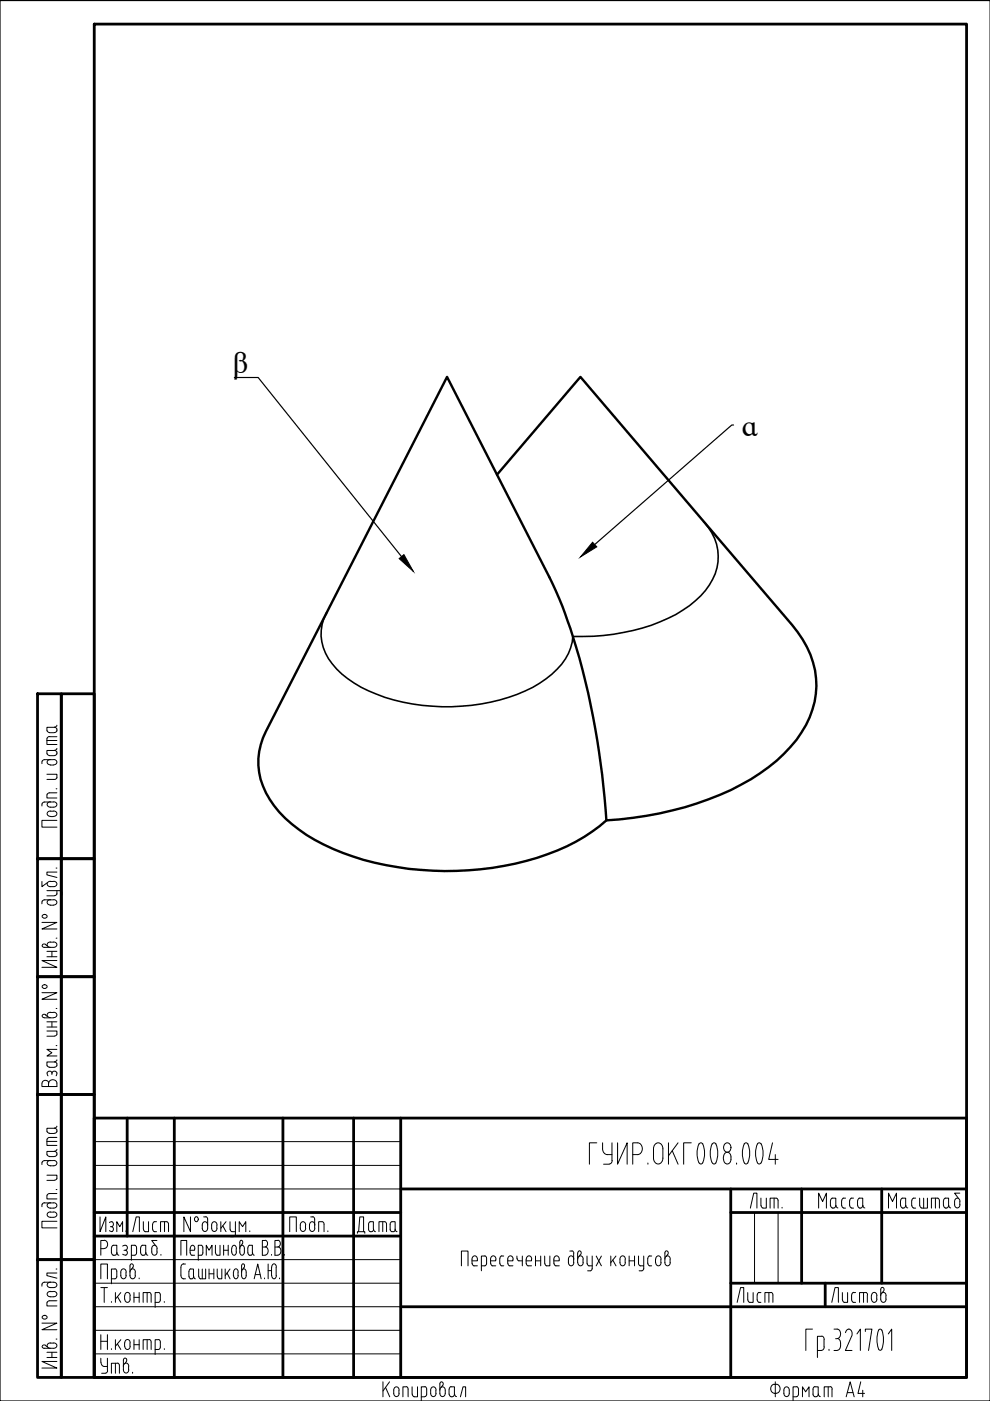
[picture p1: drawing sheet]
<svg xmlns="http://www.w3.org/2000/svg" width="210mm" height="297mm" viewBox="0 0 210 297" stroke-linecap="round" stroke-linejoin="round" font-family="sans-serif">
<defs><g id="words">
<text font-size="7.1" x="74.4" y="262.8">Дата</text>
<g font-size="6.6">
<text x="172.5" y="257.5">Масса</text>
<text x="187.3" y="257.5">Масштаб</text>
<text x="26.8" y="262.5">Лист</text>
<text x="178.2" y="297.4">A4</text>
</g>
<g font-size="6.4">
<text x="49.4" y="79.1">β</text>
<text x="157.3" y="92.4">ɑ</text>
</g>
</g></defs>
<path d="M149.3 110.6a10.7 10.7 0 0 1 .3 14.6 26.6 26.6 0 0 1-13.4 8 47.1 47.1 0 0 1-14.7 1.7 12.2 12.2 0 0 1-5.7 9 33 33 0 0 1-15.9 5.6 41.2 41.2 0 0 1-23.4-3.8 15.9 15.9 0 0 1-8-8.4 9.2 9.2 0 0 1 .7-7.2" fill="none" stroke="#000" stroke-width=".34"/>
<path d="M105.4 100.7l17.7-20.8 44.8 52.6a18.5 18.5 0 0 1 4.4 17.9 25 25 0 0 1-9.3 12.2 58.8 58.8 0 0 1-25.9 10.4l-5.7 .7-2.8 .2a162 162 0 0 0-9.4-45.4l-2.7-6.1-21.7-42.5-38.4 75.2a14.2 14.2 0 0 0 1.7 15.7 32.4 32.4 0 0 0 14.6 10 65 65 0 0 0 45.5-.5 35.9 35.9 0 0 0 10.4-6.4" fill="none" stroke="#000" stroke-width=".51"/>
<g fill="none" stroke="#000" stroke-width=".59">
<path d="M20 5.1h184.9v286.9h-184.9zM8 147.1h5v35h-5zM13 147.1h7v35h-7zM8 182.1h5v25h-5zM13 182.1h7v25h-7zM8 207.1h5v25h-5zM13 207.1h7v25h-7zM8 232.1h5v35h-5zM13 232.1h7v35h-7zM20 237.1h184.9v54.9h-184.9zM27 237.1v25M37 237.1v54.9"/>
<path d="M60 237.1v54.9M75 237.1v54.9M85 237.1v54.9M20 257.1h65M85 252.1h119.9M154.9 252.1v39.9M154.9 257.1h50M170 252.1v20M186.9 252.1v20M8 267.1h5v24.9h-5zM13 267.1h7v24.9h-7zM20 262.1h65"/>
<path d="M85 277.1h119.9M154.9 272.1h50M175 272.1v5"/>
</g>
<g fill="none" stroke="#000" stroke-width=".21">
<path d="M9.9 157h2.2M10 159.8l.1 .2 .4 .2M10 154.9l.1 .2 .4 .2M10.5 156.2h1.6M10.5 155.3h1M10.5 156.2h-.2l-.4 .4v1.2h2.2M11.5 159.1h-1.6v.7M11.5 154.2h-1.6v.7M11.5 159.1l.5 .2 .1 .2M11.5 154.2l.5 .2 .1 .5M12.1 159.5v.3M12.1 158.7l-.1 .2-.5 .2"/>
<path d="M12.1 159.8l-.1 .2-.5 .2M12.1 153.8l-.1 .2-.5 .2M12.1 154.9l-.1 .2-.5 .2M8.9 161.5v.4M8.9 170.5v.4M9.9 164.2h2.2l-.1 .9-.5 .2M9.9 165.3h1.6M10.5 160.2h1M10.7 172h.6M10.7 173.1h.6M10.7 162.2h.6M10.7 171.9a.58 .58 0 0 0-.7 .6 .58 .58 0 0 0 .7 .6"/>
<path d="M10.7 170a.58 .58 0 0 0-.7 .6 .58 .58 0 0 0 .7 .5M10.7 161a.58 .58 0 0 0-.7 .6 .58 .58 0 0 0 .7 .6M11.3 170h-1.8l-.5 .2-.1 .2M11.3 161.1h-1.8l-.5 .2-.1 .2M11.4 171.9a.58 .58 0 0 1 .7 .6 .58 .58 0 0 1-.7 .6M11.4 170a.58 .58 0 0 1 .7 .6 .58 .58 0 0 1-.7 .5h-.7M11.4 161a.58 .58 0 0 1 .7 .6 .58 .58 0 0 1-.7 .6M11.9 167.2h.2M12.1 173.9h-3.2v1.5h3.2M12.1 168.1h-1.6h-.2l-.4 .4v.7h2.2M8.9 195.6h3.2l-3.2 1.4h3.2M8.9 186.9v1.1l1.1-.9"/>
<path d="M8.9 191.2v.4M9 194.1a.5 .5 0 0 1 .6-.2 .5 .5 0 0 1 .3 .6 .5 .5 0 0 1-.6 .2 .5 .5 0 0 1-.3-.6zM9.9 189.9h1.6M9.9 188.8h2.7M10.7 199.8h.6M10.7 191.9h.6M10.7 186.9h.6M10.7 199.7a.58 .58 0 0 0-.7 .6 .58 .58 0 0 0 .7 .6M10.7 190.7a.58 .58 0 0 0-.7 .6 .58 .58 0 0 0 .7 .6M10.7 186.8a.58 .58 0 0 0-.7 .6 .58 .58 0 0 0 .7 .6M11.3 190.8h-1.8l-.5 .2-.1 .2M11.4 199.7a.58 .58 0 0 1 .7 .6 .58 .58 0 0 1-.7 .6h-2a.38 .38 0 0 1-.5-.5 .38 .38 0 0 1 .6-.2h.2"/>
<path d="M11.4 190.7a.58 .58 0 0 1 .7 .6 .58 .58 0 0 1-.7 .6M11.4 186.8a.58 .58 0 0 1 .7 .6 .58 .58 0 0 1-.7 .6h-.7M11.9 198.9h.2M11.9 184.1h.2M12.1 188.8l-.1 .9-.5 .2M12.1 184.9h-2.2v.6l2.2 .5M12.6 188.8l.5 .2v.2M13.1 189.3v.5M8.9 210.5h3.2l-3.2 1.4h3.2M9 209a.5 .5 0 0 1 .6-.2 .5 .5 0 0 1 .3 .6 .5 .5 0 0 1-.6 .2 .5 .5 0 0 1-.3-.6zM9.4 215.8h1.9M9.7 215.2l.4 .3"/>
<path d="M9.7 200.3l.4 .3M9.7 215.1a.39 .39 0 0 0-.7 .1 .39 .39 0 0 0 .4 .6M9.9 218.6h2.2v.7M9.9 219.7h1.6M9.9 217.7h2.2M9.9 216.6h2.2M9.9 202.8h2.2M9.9 201.7h2.2M10.7 214.7h.6M10.7 214.6a.58 .58 0 0 0-.7 .6 .58 .58 0 0 0 .7 .6M11 201.7v1.1M11 216.6v1.1"/>
<path d="M11.4 214.6a.58 .58 0 0 1 .7 .6 .58 .58 0 0 1-.7 .6M11.9 213.8h.2M12.1 203.7h-3.2l3.2 1.4h-3.2M12.1 219.3l-.1 .2-.5 .2M8.9 229.6a.71 .71 0 0 1 .7-.5 .71 .71 0 0 1 .7 .5 .89 .89 0 0 1 .9-.7 .89 .89 0 0 1 .9 .7v.8h-3.2v-.8M10 227.5a.52 .52 0 0 1 .5-.4 .52 .52 0 0 1 .5 .4 .56 .56 0 0 1 .9-.3 .56 .56 0 0 1 0 .9M10 239.9l.1 .2 .4 .2M10 227.5l.2 .6M10.3 229.6v.8M11 227.5v.3M11.5 225.2h-1.6v.7l.4 .3 1.2 .1M11.5 239.2h-1.6v.7"/>
<path d="M11.5 225.2l.5 .2 .1 .2M11.5 239.2a.51 .51 0 0 1 .6 .7M11.9 221.7h.2M12.1 225.6a.51 .51 0 0 1-.6 .7M12.1 222.5h-2.2l1.1 .7-1.1 .7h2.2M12.1 224.7l-.1 .2-.5 .2M12.1 238.8l-.1 .2-.5 .2M12.1 239.9l-.1 .2-.5 .2M8.9 246.5v.4M8.9 255.4v.4M8.9 246.5l.1-.2 .4-.2 2-.1a.58 .58 0 0 1 .7 .6 .58 .58 0 0 1-.7 .6h-.7M9.4 255h1.9"/>
<path d="M9.5 255l-.5 .2-.1 .2M9.9 249.2h2.2l-.1 .8-.5 .2M9.9 241.6v1.3h2.2M9.9 250.3h1.6M9.9 242h2.2M10.5 240.3h1M10.7 257l.7-.1a.58 .58 0 0 1 .7 .6 .58 .58 0 0 1-.7 .6h-.7M10.7 256.9a.58 .58 0 0 0-.7 .6 .58 .58 0 0 0 .7 .6M10.7 255a.58 .58 0 0 0-.7 .6 .58 .58 0 0 0 .7 .5M10.7 246a.58 .58 0 0 0-.7 .6 .58 .58 0 0 0 .7 .6M11.4 255a.58 .58 0 0 1 .7 .6 .58 .58 0 0 1-.7 .5h-.7M11.5 244.1h-1.6v.7l.4 .3 1.2 .1"/>
<path d="M11.5 244.1l.5 .2 .1 .2M11.9 252.2h.2M12.1 258.9h-3.2v1.4h3.2M12.1 253.1h-1.6h-.2l-.4 .4v.7h2.2M12.1 244.5a.49 .49 0 0 1-.6 .7M12.1 241.2h-1.6l-.4 .2-.1 .2M12.1 243.7l-.1 .2-.5 .2M20 242h65M20 252.1h65M20 247.1h65M21.2 258v3.1l1.2-3.1v3.1M23.2 259.2a.53 .53 0 0 1 .9 .1 .53 .53 0 0 1-.4 .8 .57 .57 0 0 1 .3 .5 .57 .57 0 0 1-.3 .5"/>
<path d="M40.4 258v3.1l-1.4-3.1v3.1M41.4 258a.48 .48 0 0 1 .6 .5 .48 .48 0 0 1-.6 .5 .62 .62 0 0 1 0-1zM43.2 258h.4M43.6 258l.4 .2v.3v1.9a.58 .58 0 0 1-.5 .7 .58 .58 0 0 1-.6-.7v-.7a.58 .58 0 0 1 .6-.7 .58 .58 0 0 1 .5 .7M46 259.7v.7M46 259.7a.58 .58 0 0 0-.6-.7 .58 .58 0 0 0-.5 .7v.7a.58 .58 0 0 0 .6 .7 .58 .58 0 0 0 .5-.7M46.8 259v2.1M47.2 259.9l.7 1.2M47.9 259l-1.1 1.4M48.8 259v1.6M49.9 259v2.6l-.2 .5-.2 .1M64.8 259.7v.7"/>
<path d="M64.8 259.7a.58 .58 0 0 0-.6-.7 .58 .58 0 0 0-.5 .7v.7a.58 .58 0 0 0 .6 .7 .58 .58 0 0 0 .5-.7M65.9 258h.4M66.3 258l.4 .2v.3l.1 1.9a.58 .58 0 0 1-.6 .7 .58 .58 0 0 1-.6-.7v-.7a.58 .58 0 0 1 .6-.7 .58 .58 0 0 1 .6 .7M68.3 259h-.7v2.1M68.3 259l.2 .1 .2 .5v1.5M126.5 242.3h-1.5v4.5M127.8 242.3a2.41 2.41 0 0 0 .4 2.3l.6 .2h1M128 246.8h1.2M129.8 242.3v3.8M129.8 246a.69 .69 0 0 1-.6 .8M130.9 242.3v4.5l2.1-4.5v4.5M134.2 244.8h1"/>
<path d="M135.2 242.3h-1v4.5M135.2 242.3a1.28 1.28 0 0 1 1 1.3 1.28 1.28 0 0 1-1 1.2M137.4 246.6v.2M138.6 245.5a1.02 1.02 0 0 0 1 1.3 1.02 1.02 0 0 0 .9-1.3M138.6 245.6v-2a1.02 1.02 0 0 1 1-1.3 1.02 1.02 0 0 1 .9 1.3v2M141.7 242.3v4.5M142.5 244l1.3 2.8M143.8 242.3l-2.1 2.8M146.6 242.3h-1.7v4.5M148.2 242.5l.6-.2a4.2 4.2 0 0 1 0 4.5h-.3a4.1 4.1 0 0 1-.5-3.7zM151 242.5l-.4 1.7 .1 1.2 .3 1.1M151 242.6l.3-.3h.3a4.2 4.2 0 0 1 0 4.5h-.3l-.3-.3"/>
<path d="M153.4 245.8a1.26 1.26 0 0 1 .8-1.5 1.09 1.09 0 0 1 .8 1.5M153.4 245.8a.81 .81 0 0 0 .8 1 .81 .81 0 0 0 .8-1M153.6 242.6a.78 .78 0 0 1 1-.2 .78 .78 0 0 1 .4 .9 .81 .81 0 0 1-.8 1 .81 .81 0 0 1-.8-1zM156.2 246.6v.2M158.6 242.5l.4 1.7-.1 1.2-.3 1.1M158.6 242.6l-.3-.3h-.3a4.2 4.2 0 0 0 0 4.5h.3l.3-.3M159.1 256.1l.7-3.1h.7v3.1M160 257.1v15M161.3 254l.1 1.8 .4 .3h.7v-2.1M161.4 242.6l-.3-.3h-.3a4.2 4.2 0 0 0 0 4.5h.3l.3-.3M161.4 242.5l.4 1.7-.1 1.2-.3 1.1M163.8 242.3l-.8 3.5h2"/>
<path d="M164.1 254v2.1M164.4 244.8v2M164.5 254h-1.2v2.1M164.6 254l.2 .1 .2 .5M165 254.6v1.5M165 257.1v15M165.8 256v.1M8.9 272.3v.4M8.9 272.3l.1-.3 .4-.1h2a.58 .58 0 0 1 .7 .5 .58 .58 0 0 1-.7 .6h-.7M9 279.1a.5 .5 0 0 1 .6-.2 .5 .5 0 0 1 .3 .6 .5 .5 0 0 1-.6 .2 .5 .5 0 0 1-.3-.6zM10.7 273.8h.6M10.7 273.8a.58 .58 0 0 0-.7 .6 .58 .58 0 0 0 .7 .5"/>
<path d="M10.7 271.9a.58 .58 0 0 0-.7 .5 .58 .58 0 0 0 .7 .6M11.4 273.8a.58 .58 0 0 1 .7 .6 .58 .58 0 0 1-.7 .5h-.7M11.9 269.1h.2M12.1 275.8h-1.6h-.2l-.4 .4v.7h2.2M12.1 269.9h-2.2v.6l2.2 .5M20 277.1h65M20 272.1h65M20 267.1h65M21.4 271.1v-3.1h1.4v3.1M21.4 273h1.4M21.4 264.7h.7M22.1 263h-.7v3.1"/>
<path d="M22.1 273v3.1M22.1 263a.89 .89 0 0 1 .7 .8 .89 .89 0 0 1-.7 .9M23.2 260.9l.5 .2M23.4 260.1h.3M23.6 276v.1M23.6 271.1h.7M24.3 269.1h-.7v3.1M24.4 266.1h.2l.2-.5v-1.6l-.9 .1a2.04 2.04 0 0 0-.2 1.8l.2 .2h.4M24.4 269l.2 .1 .2 .4M24.5 274.1v2M24.8 270.6l-.2 .5h-.2M24.8 269.6v1"/>
<path d="M24.8 265.6l.2 .5h.2M24.9 274.9l.7 1.2M25.6 269.7v.7a.58 .58 0 0 0 .6 .7 .58 .58 0 0 0 .6-.7M25.6 274.1l-1.1 1.3M25.6 269.7a.58 .58 0 0 1 .6-.7 .58 .58 0 0 1 .6 .7M26 265.9l.6 .2M26.3 265.1h.3M26.4 274.7v.7M26.5 274.7a.58 .58 0 0 1 .5-.7 .58 .58 0 0 1 .6 .7M26.5 275.4a.58 .58 0 0 0 .5 .7 .58 .58 0 0 0 .6-.7M26.6 265.1a.55 .55 0 0 1 .4 .5 .55 .55 0 0 1-.4 .5M26.6 264a.55 .55 0 0 1 .4 .5 .55 .55 0 0 1-.4 .6"/>
<path d="M26.7 269.7v.8M27.6 269.7a.58 .58 0 0 1 .5-.7 .58 .58 0 0 1 .6 .7M27.6 274.7v.7M27.9 266.1h.6M28.2 268.7l-.4 .5M28.2 268.7a.39 .39 0 0 0-.1-.7 .39 .39 0 0 0-.5 .4v2a.58 .58 0 0 0 .5 .7 .58 .58 0 0 0 .6-.7v-.7M28.4 274.1v2M28.4 275.1h1.1M28.5 264h-.6v3.2M29 264.6l-.1 1.3-.3 .2M29.5 271v.1M29.5 274.1v2"/>
<path d="M29.8 264.6v1M29.8 265.6l.2 .5h.2M30.2 264h.7v1.6a.51 .51 0 0 1-.7 .5M30.9 265.6l.2 .5h.2M31.2 274.1v2M31.6 274.1h-1.2v2M31.6 274l.2 .1 .2 .4M32 274.6v1.5M32.2 264.7v.7a.58 .58 0 0 0 .5 .7 .58 .58 0 0 0 .6-.7M32.9 276.1h.7M33.3 264.7v.8M33.6 274.1h-.7v3.1"/>
<path d="M33.6 274l.2 .1 .2 .4M34 274.6v1M34 275.6l-.2 .5h-.2M34.1 266v.1M34.8 276v.1M38.4 270.3a.74 .74 0 0 0 .9 .8M38.4 266.1v-3.1h1.2v3.1M38.9 268h.4M38.9 268a.7 .7 0 0 0-.5 .7v1.7M40 269.6v1M40.1 270.6a.49 .49 0 0 0 .5 .6 .49 .49 0 0 0 .5-.6v.3l.3 .2M40.3 264.7v.9"/>
<path d="M40.3 265.6l.2 .5h.8M40.3 264.7a.52 .52 0 0 1 .5-.7 .52 .52 0 0 1 .5 .7M40.4 269.1h.6v1.5M40.4 269l-.3 .3v.2M41.3 264.7v.4h-1M42 266.1h.6M42.1 269.1v1.5M42.6 264h-.6v3.2M42.7 264l.1 .1a2.25 2.25 0 0 1 .2 1.8l-.3 .2M42.9 269.1v2M43.6 269.1v2h-1.1l-.3-.2v-.3M43.7 266.1v-2.1l.6 1.1 .7-1.1v2.1"/>
<path d="M44.3 269.1v2M44.3 270.1h1M45.3 269.1v2M45.7 264v1.6M46.1 269.1v1.5M46.1 270.6l.1 .3 .3 .2M46.7 264v2.1h-.8l-.2-.5M47 269.1v2h-.6M47.4 265.1h1M47.4 264v2.1M47.8 269.1v2M48.1 269.9l.7 1.2"/>
<path d="M48.4 264v2.1M48.8 269.1l-1 1.4M48.8 260.6l.2 .5h.9M48.9 262.2h.6M49.1 264.7v.8M49.1 264.7a.52 .52 0 0 1 .5-.7 .52 .52 0 0 1 .5 .7M49.1 265.4a.52 .52 0 0 0 .5 .7 .52 .52 0 0 0 .5-.7M49.5 269.7a1.38 1.38 0 0 0 .3 1.4 .51 .51 0 0 0 .6-.1 .51 .51 0 0 0 .1-.6M49.5 269.7a.52 .52 0 0 1 .5-.7 .52 .52 0 0 1 .5 .7M50.1 264.7v.8M50.5 269.7v.8M50.7 261.1v-2.1l.7 1.1 .7-1.1v2.1"/>
<path d="M50.8 263.4a4.5 4.5 0 0 0 .2 2.5 .49 .49 0 0 0 .6 .1 .49 .49 0 0 0 .2-.6v-.7M50.8 264.7a.52 .52 0 0 1 .5-.7 .52 .52 0 0 1 .5 .7M50.8 263.4l.3-.4 .3 .2 .1 .4-.4 .6M51.2 269.7a.52 .52 0 0 1 .5-.7 .52 .52 0 0 1 .5 .7M51.7 268.7l-.3 .5M51.8 268.7l.1-.3-.3-.4-.3 .1-.1 .3a4.5 4.5 0 0 0 .2 2.5 .49 .49 0 0 0 .6 .1 .49 .49 0 0 0 .2-.6v-.7M52.5 264.6v1M52.6 265.6v.3l.3 .2M52.9 264h.6v1.6M52.9 266.1h.3M52.9 264l-.3 .3v.2M53 261v.1"/>
<path d="M53.6 265.6v.3l.3 .2M53.6 265.6l-.1 .3-.3 .2M53.9 271.1l.8-3.1 .7 3.1M54.1 270.2h1M55.6 264.4h.6M56.1 271v.1M56.2 263h-.6v3.1h.6M56.2 263a.74 .74 0 0 1 .5 .7 .74 .74 0 0 1-.5 .7 .92 .92 0 0 1 .7 .8 .92 .92 0 0 1-.7 .9M56.9 268v3.1M56.9 269.4h.7M57.6 266v.1M57.6 268.7v1.8"/>
<path d="M57.6 268.7a.52 .52 0 0 1 .5-.7 .52 .52 0 0 1 .5 .7M58.3 264.4h.6M58.5 268.7l.1 1.7a.52 .52 0 0 1-.5 .7 .52 .52 0 0 1-.5-.7M58.9 263h-.6v3.1h.6M58.9 263a.74 .74 0 0 1 .5 .7 .74 .74 0 0 1-.5 .7 .92 .92 0 0 1 .7 .8 .92 .92 0 0 1-.7 .9M59.3 271v.1M60.3 266v.1M61.4 261.1v-3.1h1.4v3.1M69.5 261v.1M97.8 268.4v-3.2h1.4v3.2M100.1 267a.58 .58 0 0 1 .5-.7 .58 .58 0 0 1 .6 .7M100.1 267v.9"/>
<path d="M100.1 267.9l.2 .4 .9 .1M101.2 267v.3h-1.1M102.1 268.4h.6M102.7 266.3h-.6v3.1M102.8 266.3h.2l.2 .5M103.2 267.9l-.2 .4-.2 .1M103.2 266.8v1.1M104 267a.58 .58 0 0 1 .6-.7 .58 .58 0 0 1 .6 .7M104 267v.9M104.1 267.9l.2 .4 .2 .1M104.4 268.4h.7M105.1 267v.3h-1.1"/>
<path d="M106 266.8v1.1M106 267.9l.2 .4 .6 .1M106.4 266.3h.4M106.4 266.3h-.2l-.2 .5M107.7 267v.9M107.7 267a.58 .58 0 0 1 .5-.7 .58 .58 0 0 1 .6 .7M107.7 267.9l.2 .4 .9 .1M108.8 267v.3h-1.1M109.6 266.3v.5M109.6 266.8l.2 .4 .9 .1M110.7 266.3v2.1M111.5 267v.9"/>
<path d="M111.6 267.9l.2 .4 .2 .1M111.6 267a.58 .58 0 0 1 .6-.7 .58 .58 0 0 1 .5 .7M112 268.4h.7M112.7 267v.3h-1.2M113.5 267.3h1.1M113.5 266.3v2.1M114.6 266.3v2.1M115.5 266.3v1.6M116.6 266.3v2.1l-.9-.1-.2-.4M117.4 267v.9M117.4 267a.58 .58 0 0 1 .6-.7 .58 .58 0 0 1 .6 .7M117.5 267.9l.2 .4 .2 .1"/>
<path d="M117.9 268.4h.7M118.6 267v.3h-1.2M120.5 267a.58 .58 0 0 1 .6-.7 .58 .58 0 0 1 .6 .7M120.8 265.2h.4M121.3 265.2l.2 .1 .2 .4M121.6 265.8l.1 1.9a.58 .58 0 0 1-.6 .7 .58 .58 0 0 1-.6-.7v-.7M122.5 267a.58 .58 0 0 1 .6-.7 .58 .58 0 0 1 .6 .7M123.1 266l-.4 .4M123.1 266a.41 .41 0 0 0-.1-.7 .41 .41 0 0 0-.5 .4 4.2 4.2 0 0 0 .2 2.5 .57 .57 0 0 0 .7 .1 .57 .57 0 0 0 .3-.6M123.6 267v.7M124.5 266.3v1.6M124.5 267.9l.2 .4 .9 .1"/>
<path d="M125.6 266.3v2.6M125.6 268.9l-.2 .5h-.8M126.4 266.3l1.1 2.1M127.5 266.3l-1.1 2.1M129.5 266.3v2.1M129.9 267.2l.7 1.2M130.6 266.3l-1.1 1.4M131.4 267v.7a.58 .58 0 0 0 .6 .7 .58 .58 0 0 0 .6-.7l-.1-.7M131.4 267a.58 .58 0 0 1 .6-.7 .58 .58 0 0 1 .6 .7M133.4 267.3h1.1M133.4 266.3v2.1M134.5 266.3v2.1"/>
<path d="M135.4 266.3v1.6M135.4 267.9l.2 .4 .2 .1M135.8 268.4h.7M136.5 268.9l-.2 .5h-.8M136.5 266.3v2.6M137.3 266.8v1.1M137.4 267.9l.2 .4 .6 .1M137.8 266.3h.4M137.8 266.3h-.2l-.2 .5M139 267v.7M139 267a.58 .58 0 0 1 .6-.7 .58 .58 0 0 1 .6 .7M140.1 267l.1 .7a.58 .58 0 0 1-.6 .7 .58 .58 0 0 1-.6-.7"/>
<path d="M141 267a.58 .58 0 0 1 .5-.7 .58 .58 0 0 1 .6 .7M141.2 266.4l.4-.4a.39 .39 0 0 0-.1-.7 .39 .39 0 0 0-.5 .4v2a.58 .58 0 0 0 .5 .7 .58 .58 0 0 0 .6-.7M142.1 267v.7M156.3 276.1l.7-3.1h.7v3.1M158.5 274.1v1.5M159.7 274.1v2h-.9l-.2-.5M160.5 274.6v1M160.6 275.6l.2 .5h.2M161 274.1h.3M161 276.1h.3M161 274l-.2 .1-.2 .4M163 274.1v2"/>
<path d="M163.4 274.1h-1.2v2M163.5 274l.2 .1 .2 .4M163.9 274.6v1.5M176.4 276.1l.6-3.1h.8v3.1M178.6 274.1v1.5M179.7 274.1v2h-.9l-.2-.5M180.6 274.6v1M180.6 275.6l.2 .5h.2M181 274.1h.4M181 276.1h.4M181 274l-.2 .1-.2 .4M183.1 274.1v2"/>
<path d="M183.5 274.1h-1.3v2M183.5 274l.2 .1 .2 .4M183.9 274.6v1.5M184.7 274.7v.7M184.8 274.7a.58 .58 0 0 1 .6-.7 .58 .58 0 0 1 .5 .7M184.8 275.4a.58 .58 0 0 0 .6 .7 .58 .58 0 0 0 .5-.7M185.9 274.7v.7M186.7 274.7a.58 .58 0 0 1 .6-.7 .58 .58 0 0 1 .6 .7l-.1 .7M186.7 275.4a.58 .58 0 0 0 .6 .7 .58 .58 0 0 0 .6-.7M187.3 273.8l-.4 .4M187.3 273.7a.39 .39 0 0 0 0-.7 .39 .39 0 0 0-.6 .4v2M8.9 280.5h3.2l-3.2 1.4h3.2"/>
<path d="M9.7 285.3l.4 .3M9.9 287.8h2.2M9.9 286.7h2.2M10.7 284.8h.6M10.7 284.7a.58 .58 0 0 0-.7 .6 .58 .58 0 0 0 .7 .6M11 286.7v1.1M11.4 284.7a.58 .58 0 0 1 .7 .6 .58 .58 0 0 1-.7 .6h-2a.38 .38 0 0 1-.5-.5 .38 .38 0 0 1 .6-.2h.2M11.9 283.9h.2M12.1 288.7h-3.2l3.2 1.4h-3.2M20 287h65M20 282.1h65M21.4 283v3.1"/>
<path d="M21.4 288v.9M21.4 284.4h1.4M21.4 288.8a.8 .8 0 0 0 .7 .9h.7M21.5 291.2h.9M22.8 283v3.1M22.8 288v2.6M22.8 290.6l-.2 .4-.2 .1M23.6 285.9v.2M24.5 284v2.1M24.5 289v2.2M24.9 289h-1.3v2.2M24.9 284.9l.7 1.2"/>
<path d="M24.9 289l.2 .1 .2 .4M25.3 289.5v1.7M25.6 284l-1.1 1.4M26.2 289.7a.58 .58 0 0 1 .5-.7 .58 .58 0 0 1 .6 .7M26.4 289.2l.4-.5a.39 .39 0 0 0-.1-.7 .39 .39 0 0 0-.5 .4v2a.58 .58 0 0 0 .5 .7 .58 .58 0 0 0 .6-.7M26.4 284.7v.7M26.5 284.7a.58 .58 0 0 1 .5-.7 .58 .58 0 0 1 .6 .7M26.5 285.4a.58 .58 0 0 0 .5 .7 .58 .58 0 0 0 .6-.7M27.3 289.7v.7M27.6 284.7v.7M28.1 290.9v.3M28.4 284v2.1"/>
<path d="M28.4 285.1h1.1M29.5 284v2.1M31.2 284v2.1M31.6 284h-1.2v2.1M31.6 284l.2 .1 .2 .4v1.6M32.9 286.1h.7M33.6 284h-.7v3.2M33.6 284l.2 .1a2.04 2.04 0 0 1 .1 1.8l-.3 .2M34.8 285.9v.2M81.2 293v3.1M81.7 294.2l.9 1.9M82.6 293l-1.4 1.9"/>
<path d="M83.5 294.7a.58 .58 0 0 1 .6-.7 .58 .58 0 0 1 .5 .7M83.5 295.4a.58 .58 0 0 0 .6 .7 .58 .58 0 0 0 .5-.7M83.5 294.8v.6M84.6 294.8v.6M86.1 294h-.7v2.1M86.1 294l.2 .1 .2 .4M86.5 294.5v1.6M87.4 294v1.6M87.4 295.6l.2 .4 .2 .1M88.5 294v2.1h-.7M89.3 296.1h.7M90 294h-.7v3"/>
<path d="M90.1 294l.2 .1 .2 .4M90.5 295.6l-.2 .4-.2 .1M90.5 294.5v1.1M91.3 294.7a.58 .58 0 0 1 .6-.7 .58 .58 0 0 1 .6 .7M91.3 295.4a.58 .58 0 0 0 .6 .7 .58 .58 0 0 0 .6-.7M91.3 294.8v.6M92.4 294.8v.6M93.3 294.7a.58 .58 0 0 1 .5-.7 .58 .58 0 0 1 .6 .7M93.3 295.4a.58 .58 0 0 0 .5 .7 .58 .58 0 0 0 .6-.7M93.5 294.2l.4-.5a.39 .39 0 0 0-.1-.6 .39 .39 0 0 0-.5 .3v2M94.4 294.8v.6M95.2 294.5v1.1"/>
<path d="M95.2 295.6l.2 .4 .3 .1M95.6 294h.8v1.6M95.6 296.1h.3M95.7 294l-.3 .1-.2 .4M96.4 295.6l-.2 .4-.3 .1M96.4 295.6l.2 .4 .2 .1M97.6 296.1l.6-2.1h.5v2.1M164.2 295.4h.4M164.2 293.5h.4M164.2 293.5a.97 .97 0 0 0-.8 .9 .97 .97 0 0 0 .8 1M164.4 293v3.1M164.6 293.5a.97 .97 0 0 1 .8 .9 .97 .97 0 0 1-.8 1"/>
<path d="M166.2 294.8v.6M166.2 294.7a.58 .58 0 0 1 .6-.7 .58 .58 0 0 1 .5 .7M166.2 295.4a.58 .58 0 0 0 .6 .7 .58 .58 0 0 0 .5-.7M167.3 294.8v.6M168.1 296.1h.8M168.9 294h-.8v3M168.9 294l.2 .1 .2 .4M169.3 294.5v1.1M169.3 295.6l-.2 .4-.2 .1M170.1 296.1v-2.1l.7 1.1 .7-1.1v2.1M172.3 281.8h-1.4v4.5M172.4 294.5v1.1"/>
<path d="M172.4 295.6l.2 .4 .2 .1M172.8 294h.7v1.6M172.8 296.1h.3M172.8 294l-.2 .1-.2 .4M173.3 286.3h.9M173.5 295.6l-.2 .4-.2 .1M173.5 295.6l.2 .4 .2 .1M174.2 283.3h-.9v4.5M174.2 283.3a.66 .66 0 0 1 .6 .7M174.7 284v1.6M174.8 285.5a.66 .66 0 0 1-.6 .8M175.6 294v2.1"/>
<path d="M175.8 286.1v.2M176 294h-1.2v2.1M176.8 281.8h.7a1.06 1.06 0 0 1 .7 1 1.06 1.06 0 0 1-.7 1 1.09 1.09 0 0 1 .7 1.5M176.8 286.3h.7M177.2 283.8h.3M178.2 285.3a.89 .89 0 0 1-.7 1M180 281.8a1.05 1.05 0 0 1 .6 1.5M180 281.8a.83 .83 0 0 0-.7 .8M180.6 283.3l-1.4 3h1.4M181.7 282.8l.7-1v4.5M183.5 282.3v-.5h1.4l-.8 4.5M187 282l.3 1.7v1.2l-.3 1.1"/>
<path d="M187 282l-.2-.2h-.3a4.6 4.6 0 0 0 0 4.5h.3l.2-.3M188.3 282.8l.8-1v4.5"/>
</g>
<path d="M0 .1h209.9v296.9h-209.9z" fill="none" stroke="#000" stroke-width=".25"/>
<!-- layer: 0 -->
<path d="M84.6 118.4l1-.8 2 3.5zM125.6 115l.9 .9-3.4 2.2z" fill="#000" stroke="#000" stroke-width=".21"/>
<path d="M49.7 80h5l30.4 38M155.5 90.1h-.3l-29.1 25.4" fill="none" stroke="#000" stroke-width=".25"/>
<use href="#words"/>
</svg>
